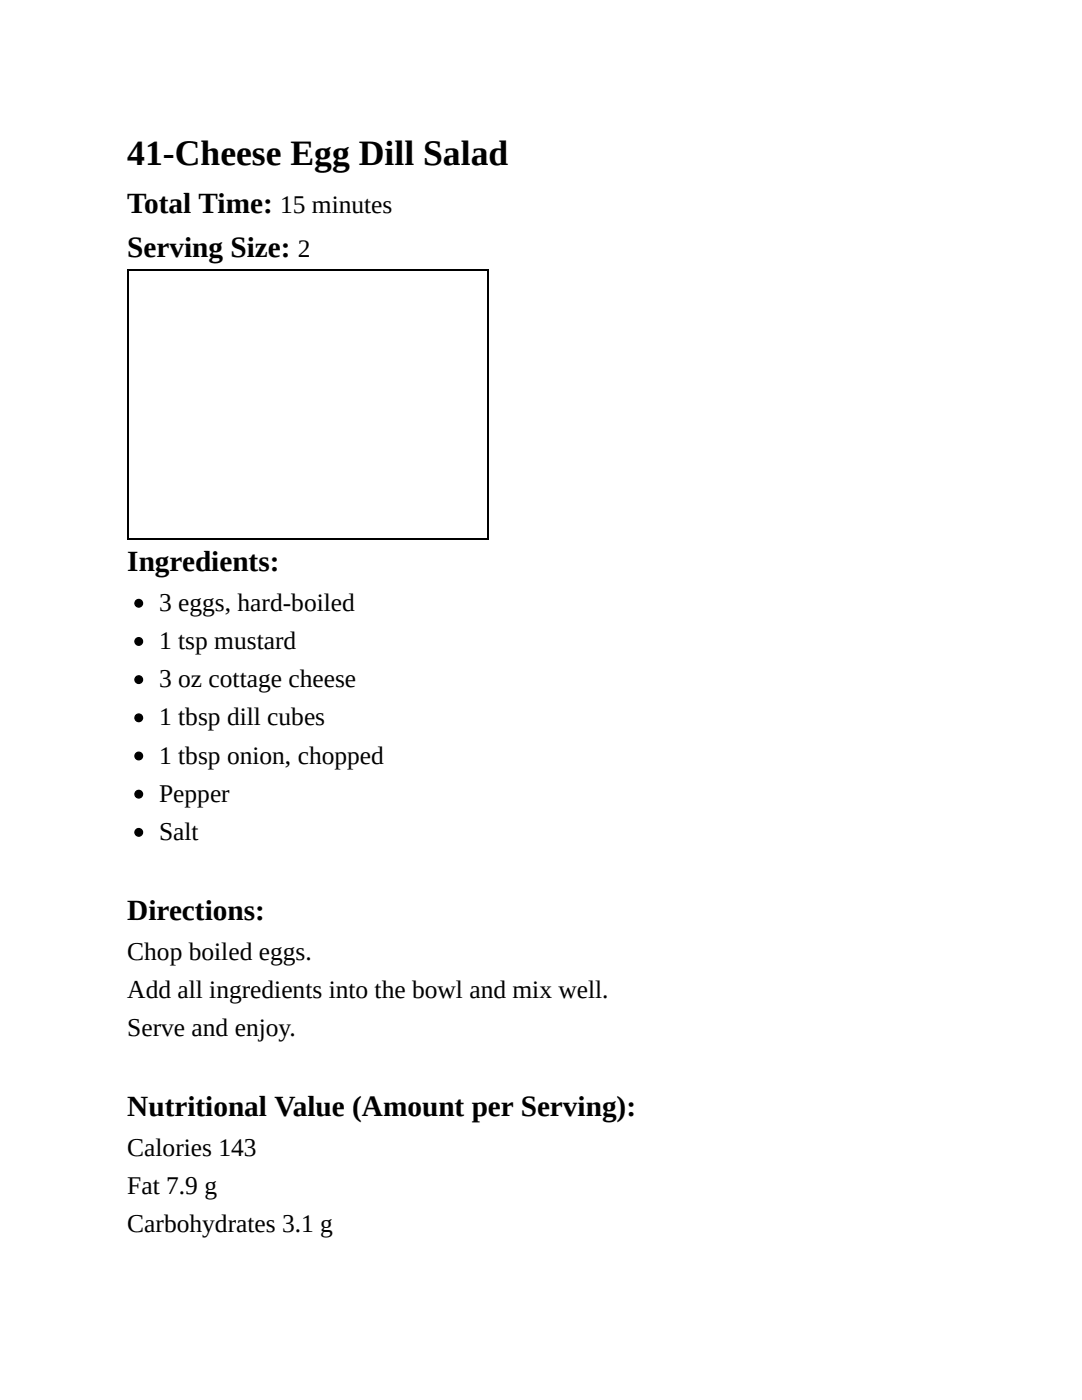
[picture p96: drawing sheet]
<svg xmlns="http://www.w3.org/2000/svg" width="216mm" height="279mm" viewBox="0 0 216 279" stroke-linecap="round" stroke-linejoin="round" font-family="sans-serif">
<defs><g id="words">
<text font-size="7.1" x="25.4" y="33">41-Cheese Egg Dill Salad</text>
<g font-size="5.8">
<text x="25.4" y="42.4">Total Time:</text>
<text x="25.4" y="51.3">Serving Size:</text>
<text x="25.4" y="114">Ingredients:</text>
<text x="25.4" y="183.6">Directions:</text>
<text x="25.4" y="222.8">Nutritional Value (Amount per Serving):</text>
</g>
<g font-size="5.1">
<text x="55.9" y="42.4">15 minutes</text>
<text x="59.5" y="51.3">2</text>
<text x="31.7" y="121.9">3 eggs, hard-boiled</text>
<text x="31.7" y="129.5">1 tsp mustard</text>
<text x="31.7" y="137.2">3 oz cottage cheese</text>
<text x="31.7" y="144.8">1 tbsp dill cubes</text>
<text x="31.7" y="152.4">1 tbsp onion, chopped</text>
<text x="31.7" y="160">Pepper</text>
<text x="31.7" y="167.6">Salt</text>
<text x="25.4" y="191.5">Chop boiled eggs.</text>
<text x="25.4" y="199.1">Add all ingredients into the bowl and mix well.</text>
<text x="25.4" y="206.8">Serve and enjoy.</text>
<text x="25.4" y="230.6">Calories 143</text>
<text x="25.4" y="238.3">Fat 7.9 g</text>
<text x="25.4" y="245.9">Carbohydrates 3.1 g</text>
</g>
</g></defs>
<path d="M25.4 54h72.1M25.5 53.8v53.9M97.4 53.8v53.9M25.4 107.6h72.1" fill="none" stroke="#000" stroke-width=".25"/>
<g fill="#000" stroke="#000" stroke-width=".25">
<circle cx="27.7" cy="135.6" r=".76"/>
<circle cx="27.7" cy="128" r=".76"/>
<circle cx="27.7" cy="120.4" r=".76"/>
<circle cx="27.7" cy="143.3" r=".76"/>
<circle cx="27.7" cy="158.5" r=".76"/>
<circle cx="27.7" cy="150.9" r=".76"/>
<circle cx="27.7" cy="166.1" r=".76"/>
</g>
<use href="#words"/>
</svg>
